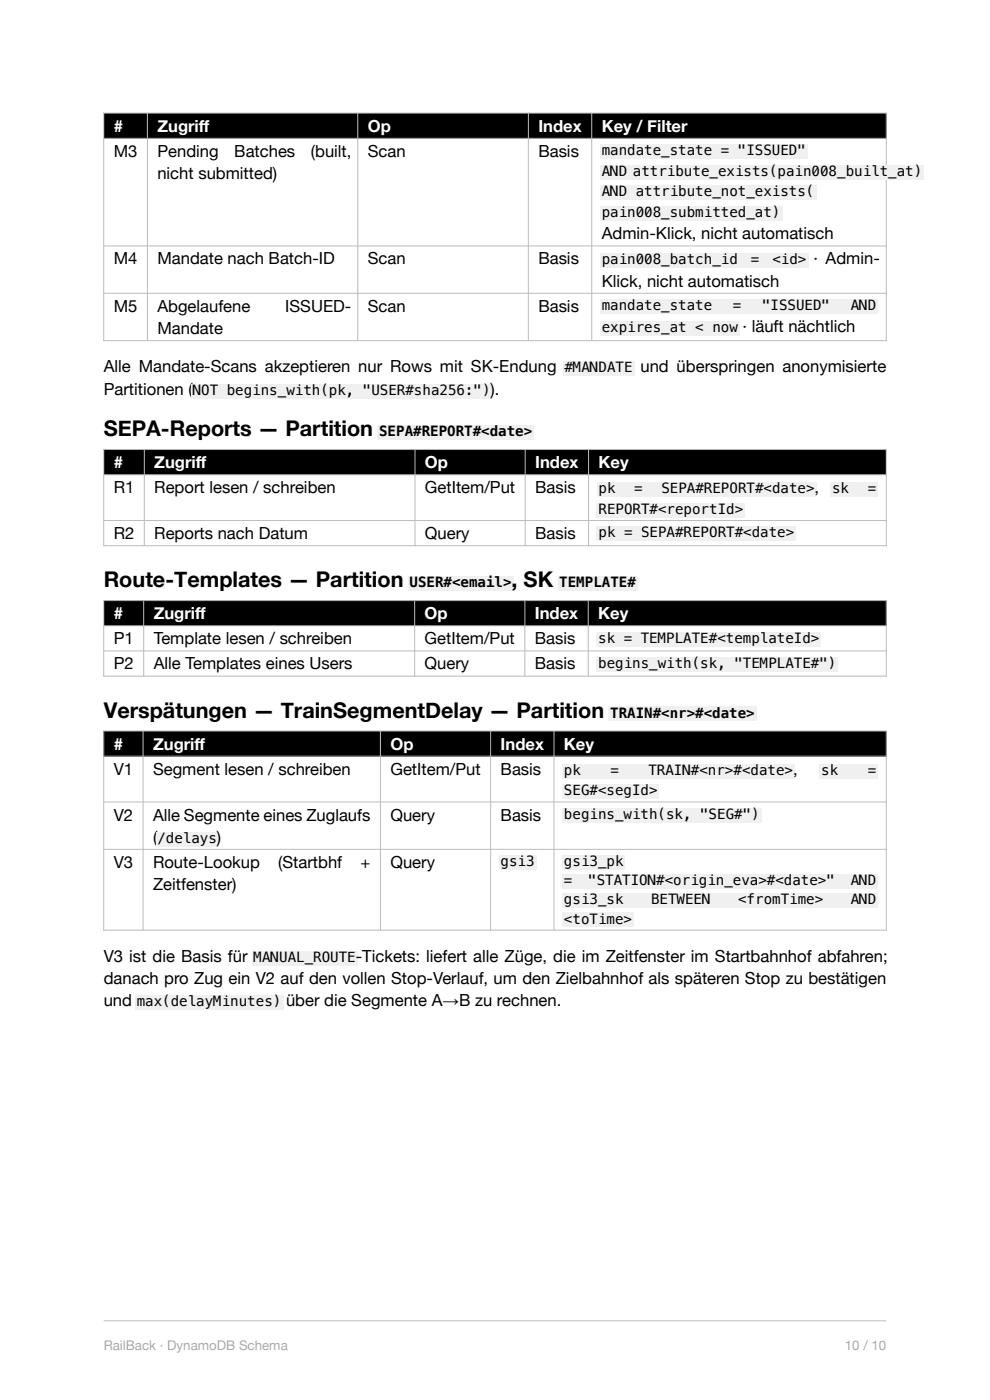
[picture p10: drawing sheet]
<svg xmlns="http://www.w3.org/2000/svg" width="210mm" height="297mm" viewBox="0 0 210 297" stroke-linecap="round" stroke-linejoin="round" font-family="sans-serif">
<defs><g id="words">
<g font-size="4.6">
<text x="22" y="92.5">SEPA-Reports — Partition</text>
<text x="22" y="124.5">Route-Templates — Partition</text>
<text x="108.5" y="124.5">, SK</text>
<text x="22" y="152.2">Verspätungen — TrainSegmentDelay — Partition</text>
</g>
<g font-size="3.5" fill="#fff">
<text x="24.1" y="27.9">#</text>
<text x="33.4" y="27.9">Zugrif</text>
<text x="42.2" y="27.9">f</text>
<text x="78" y="27.9">Op</text>
<text x="114.2" y="27.9">Index</text>
<text x="127.6" y="27.9">Key / Filter</text>
<text x="24.1" y="99.3">#</text>
<text x="32.7" y="99.3">Zugrif</text>
<text x="41.5" y="99.3">f</text>
<text x="90.1" y="99.3">Op</text>
<text x="113.5" y="99.3">Index</text>
<text x="127" y="99.3">Key</text>
<text x="24.1" y="131.3">#</text>
<text x="32.6" y="131.3">Zugrif</text>
<text x="41.4" y="131.3">f</text>
<text x="90.1" y="131.3">Op</text>
<text x="113.5" y="131.3">Index</text>
<text x="126.9" y="131.3">Key</text>
<text x="24.1" y="159">#</text>
<text x="32.5" y="159">Zugrif</text>
<text x="41.3" y="159">f</text>
<text x="82.8" y="159">Op</text>
<text x="106.2" y="159">Index</text>
<text x="119.6" y="159">Key</text>
</g>
<g font-size="3.5">
<text x="24.1" y="33.3">M3</text>
<text x="33.4" y="33.3">Pending</text>
<text x="49.7" y="33.3">Batches</text>
<text x="65.9" y="33.3">(built,</text>
<text x="78" y="33.3">Scan</text>
<text x="114.2" y="33.3">Basis</text>
<text x="33.4" y="38">nicht submitted)</text>
<text x="127.6" y="50.8">Admin-Klick, nicht automatisch</text>
<text x="24.1" y="56.1">M4</text>
<text x="33.4" y="56.1">Mandate nach Batch-ID</text>
<text x="78" y="56.1">Scan</text>
<text x="114.2" y="56.1">Basis</text>
<text x="172.6" y="56.1">· Admin-</text>
<text x="127.6" y="60.8">Klick, nicht automatisch</text>
<text x="24.1" y="66.2">M5</text>
<text x="33.4" y="66.2">Abgelaufene</text>
<text x="33.4" y="70.9">Mandate</text>
<text x="60.5" y="66.2">ISSUED-</text>
<text x="78" y="66.2">Scan</text>
<text x="114.2" y="66.2">Basis</text>
<text x="157.5" y="70.5">· läuft nächtlich</text>
<text x="22" y="79">Alle Mandate-Scans akzeptieren nur Rows mit SK-Endung</text>
<text x="22" y="83.7">Partitionen (</text>
<text x="104.1" y="83.7">).</text>
<text x="135.8" y="79">und überspringen anonymisierte</text>
<text x="24.1" y="104.6">R1</text>
<text x="32.7" y="104.6">Report lesen / schreiben</text>
<text x="90.1" y="104.6">GetItem/Put</text>
<text x="113.5" y="104.6">Basis</text>
<text x="172.8" y="104.6">,</text>
<text x="24.1" y="114.4">R2</text>
<text x="32.7" y="114.4">Reports nach Datum</text>
<text x="90.1" y="114.4">Query</text>
<text x="113.5" y="114.4">Basis</text>
<text x="24.1" y="136.7">P1</text>
<text x="32.6" y="136.7">Template lesen / schreiben</text>
<text x="90.1" y="136.7">GetItem/Put</text>
<text x="113.5" y="136.7">Basis</text>
<text x="24.1" y="142">P2</text>
<text x="32.6" y="142">Alle Templates eines Users</text>
<text x="90.1" y="142">Query</text>
<text x="113.5" y="142">Basis</text>
<text x="24.1" y="164.4">V1</text>
<text x="32.5" y="164.4">Segment lesen / schreiben</text>
<text x="82.8" y="164.4">GetItem/Put</text>
<text x="106.2" y="164.4">Basis</text>
<text x="168.2" y="164.4">,</text>
<text x="24.1" y="174.1">V2</text>
<text x="32.5" y="174.1">Alle Segmente eines Zuglaufs</text>
<text x="32.5" y="178.8">(</text>
<text x="46" y="178.8">)</text>
<text x="82.8" y="174.1">Query</text>
<text x="106.2" y="174.1">Basis</text>
<text x="24.1" y="184.1">V3</text>
<text x="32.5" y="184.1">Route-Lookup</text>
<text x="59" y="184.1">(Startbhf</text>
<text x="76.5" y="184.1">+</text>
<text x="82.8" y="184.1">Query</text>
<text x="32.5" y="188.8">Zeitfenster)</text>
<text x="22" y="204.1">V3 ist die Basis für</text>
<text x="22" y="208.8">danach pro Zug ein V2 auf den vollen Stop-Verlauf, um den Zielbahnhof als späteren Stop zu bestätigen</text>
<text x="75.5" y="204.1">-Tickets: liefert alle Züge, die im Zeitfenster im Startbahnhof abfahren;</text>
<text x="22" y="213.5">und</text>
<text x="60.7" y="213.5">über die Segmente A→B zu rechnen.</text>
</g>
<g font-size="3">
<text x="127.6" y="32.9">mandate_state = &quot;ISSUED&quot;</text>
<text x="127.6" y="37.3">AND attribute_exists(pain008_built_at)</text>
<text x="127.6" y="41.7">AND attribute_not_exists(</text>
<text x="127.6" y="46.1">pain008_submitted_at)</text>
<text x="127.6" y="56.1">pain008_batch_id</text>
<text x="159.3" y="56.1">=</text>
<text x="163.8" y="56.1">&lt;id&gt;</text>
<text x="127.6" y="65.8">mandate_state</text>
<text x="155.5" y="65.8">=</text>
<text x="161.7" y="65.8">&quot;ISSUED&quot;</text>
<text x="180.5" y="65.8">AND</text>
<text x="127.6" y="70.5">expires_at &lt; now</text>
<text x="40.9" y="83.7">NOT begins_with(pk, &quot;USER#sha256:&quot;)</text>
<text x="119.7" y="79">#MANDATE</text>
<text x="80.4" y="92.5">SEPA#REPORT#&lt;date&gt;</text>
<text x="127" y="104.6">pk</text>
<text x="134.5" y="104.6">=</text>
<text x="140.3" y="104.6">SEPA#REPORT#&lt;date&gt;</text>
<text x="176.5" y="104.6">sk</text>
<text x="184.1" y="104.6">=</text>
<text x="127" y="109">REPORT#&lt;reportId&gt;</text>
<text x="127" y="114">pk = SEPA#REPORT#&lt;date&gt;</text>
<text x="86.9" y="124.5">USER#&lt;email&gt;</text>
<text x="118.6" y="124.5">TEMPLATE#</text>
<text x="126.9" y="136.4">sk = TEMPLATE#&lt;templateId&gt;</text>
<text x="126.9" y="141.7">begins_with(sk, &quot;TEMPLATE#&quot;)</text>
<text x="129.4" y="152.2">TRAIN#&lt;nr&gt;#&lt;date&gt;</text>
<text x="119.6" y="164.4">pk</text>
<text x="129.5" y="164.4">=</text>
<text x="137.5" y="164.4">TRAIN#&lt;nr&gt;#&lt;date&gt;</text>
<text x="174.2" y="164.4">sk</text>
<text x="184.1" y="164.4">=</text>
<text x="119.6" y="168.7">SEG#&lt;segId&gt;</text>
<text x="119.6" y="173.7">begins_with(sk, &quot;SEG#&quot;)</text>
<text x="33.4" y="178.8">/delays</text>
<text x="106.2" y="183.8">gsi3</text>
<text x="119.6" y="183.8">gsi3_pk</text>
<text x="119.6" y="187.8">=</text>
<text x="119.6" y="191.9">gsi3_sk</text>
<text x="124.8" y="187.8">&quot;STATION#&lt;origin_eva&gt;#&lt;date&gt;&quot;</text>
<text x="138.1" y="191.9">BETWEEN</text>
<text x="156.6" y="191.9">&lt;fromTime&gt;</text>
<text x="180.5" y="187.8">AND</text>
<text x="180.5" y="191.9">AND</text>
<text x="119.6" y="195.9">&lt;toTime&gt;</text>
<text x="53.8" y="204.1">MANUAL_ROUTE</text>
<text x="29" y="213.5">max(delayMinutes)</text>
</g>
<g font-size="2.8" fill="#a9a9a9">
<text x="22" y="286.3">RailBack · DynamoDB Schema</text>
<text x="179.2" y="286.3">10 / 10</text>
</g>
</g></defs>
<path d="M22 24h9.3v5.3h-9.3zM31.3 24h44.6v5.3h-44.6zM75.9 24h36.2v5.3h-36.2zM112.1 24h13.4v5.3h-13.4zM125.5 24h62.5v5.3h-62.5z" fill="#000"/>
<path d="M21.9 24h166.2M21.9 29.3h166.2M22 23.9v48.5M31.3 23.9v48.5M75.9 23.9v48.5M112.1 23.9v48.5M125.5 23.9v48.5M188 23.9v48.5M21.9 52.2h166.2M21.9 62.2h166.2M21.9 72.3h166.2" fill="none" stroke="#bbb" stroke-width=".21"/>
<g fill="#f0f0f0">
<path d="M127.3 30.7h44v3h-44z"/>
<path d="M127.3 35h68.7v3h-68.7z"/>
<path d="M127.3 39.4h45.8v3h-45.8z"/>
<path d="M127.3 43.8h38.6v3h-38.6z"/>
<path d="M127.3 53.8h44.1v3h-44.1z"/>
<path d="M127.3 63.5h58.9v3h-58.9z"/>
<path d="M127.3 68.2h29.6v3h-29.6z"/>
<path d="M119.4 76.7h15.1v3h-15.1z"/>
<path d="M40.5 81.4h63.9v3h-63.9z"/>
<path d="M80.1 90.2h33.2v3h-33.2z"/>
</g>
<path d="M22 95.4h8.6v5.3h-8.6zM30.6 95.4h57.4v5.3h-57.4zM88 95.4h23.4v5.3h-23.4zM111.4 95.4h13.4v5.3h-13.4zM124.8 95.4h63.2v5.3h-63.2z" fill="#000"/>
<path d="M21.9 95.4h166.2M22 95.3v20.6M30.6 95.3v20.6M88 95.3v20.6M111.4 95.3v20.6M124.8 95.3v20.6M188 95.3v20.6M21.9 100.7h166.2M21.9 110.4h166.2M21.9 115.8h166.2" fill="none" stroke="#bbb" stroke-width=".21"/>
<g fill="#f0f0f0">
<path d="M126.6 102.4h46.6v3h-46.6z"/>
<path d="M176.2 102.4h10v3h-10z"/>
<path d="M126.6 106.7h31.4v3h-31.4z"/>
<path d="M126.6 111.7h42.2v3h-42.2z"/>
<path d="M86.5 122.3h22.4v3h-22.4z"/>
<path d="M118.3 122.3h16.9v3h-16.9z"/>
</g>
<path d="M22 127.4h8.5v5.4h-8.5zM30.5 127.4h57.5v5.4h-57.5zM88 127.4h23.3v5.4h-23.3zM111.3 127.4h13.5v5.4h-13.5zM124.8 127.4h63.2v5.4h-63.2z" fill="#000"/>
<path d="M21.9 127.4h166.2M21.9 132.8h166.2M21.9 138.1h166.2M22 127.3v16.2M30.5 127.3v16.2M88 127.3v16.2M111.3 127.3v16.2M124.8 127.3v16.2M188 127.3v16.2M21.9 143.4h166.2" fill="none" stroke="#bbb" stroke-width=".21"/>
<g fill="#f0f0f0">
<path d="M126.5 134.1h47.7v3h-47.7z"/>
<path d="M126.5 139.4h51.3v3h-51.3z"/>
<path d="M129.1 149.9h31.4v3h-31.4z"/>
</g>
<path d="M22 155.1h8.4v5.3h-8.4zM30.4 155.1h50.3v5.3h-50.3zM80.7 155.1h23.4v5.3h-23.4zM104.1 155.1h13.4v5.3h-13.4zM117.5 155.1h70.5v5.3h-70.5z" fill="#000"/>
<path d="M21.9 155.1h166.2M22 155v42.4M30.4 155v42.4M80.7 155v42.4M104.1 155v42.4M117.5 155v42.4M188 155v42.4M21.9 160.4h166.2M21.9 170.1h166.2M21.9 180.2h166.2M21.9 197.3h166.2" fill="none" stroke="#bbb" stroke-width=".21"/>
<g fill="#f0f0f0">
<path d="M119.3 162.1h49.3v3h-49.3z"/>
<path d="M173.9 162.1h12.3v3h-12.3z"/>
<path d="M119.3 166.4h20.5v3h-20.5z"/>
<path d="M33 176.5h13.4v3h-13.4z"/>
<path d="M119.3 171.5h42.2v3h-42.2z"/>
<path d="M105.8 181.5h8v3h-8z"/>
<path d="M119.3 181.5h13.3v3h-13.3z"/>
<path d="M119.3 185.5h66.9v3h-66.9z"/>
<path d="M119.3 189.6h66.9v3h-66.9z"/>
<path d="M119.3 193.6h15.1v3h-15.1z"/>
<path d="M53.4 201.8h22.4v3h-22.4z"/>
<path d="M28.6 211.2h31.4v3h-31.4z"/>
</g>
<path d="M22 280.2h166" fill="none" stroke="#bbb" stroke-width=".21"/>
<use href="#words"/>
</svg>
